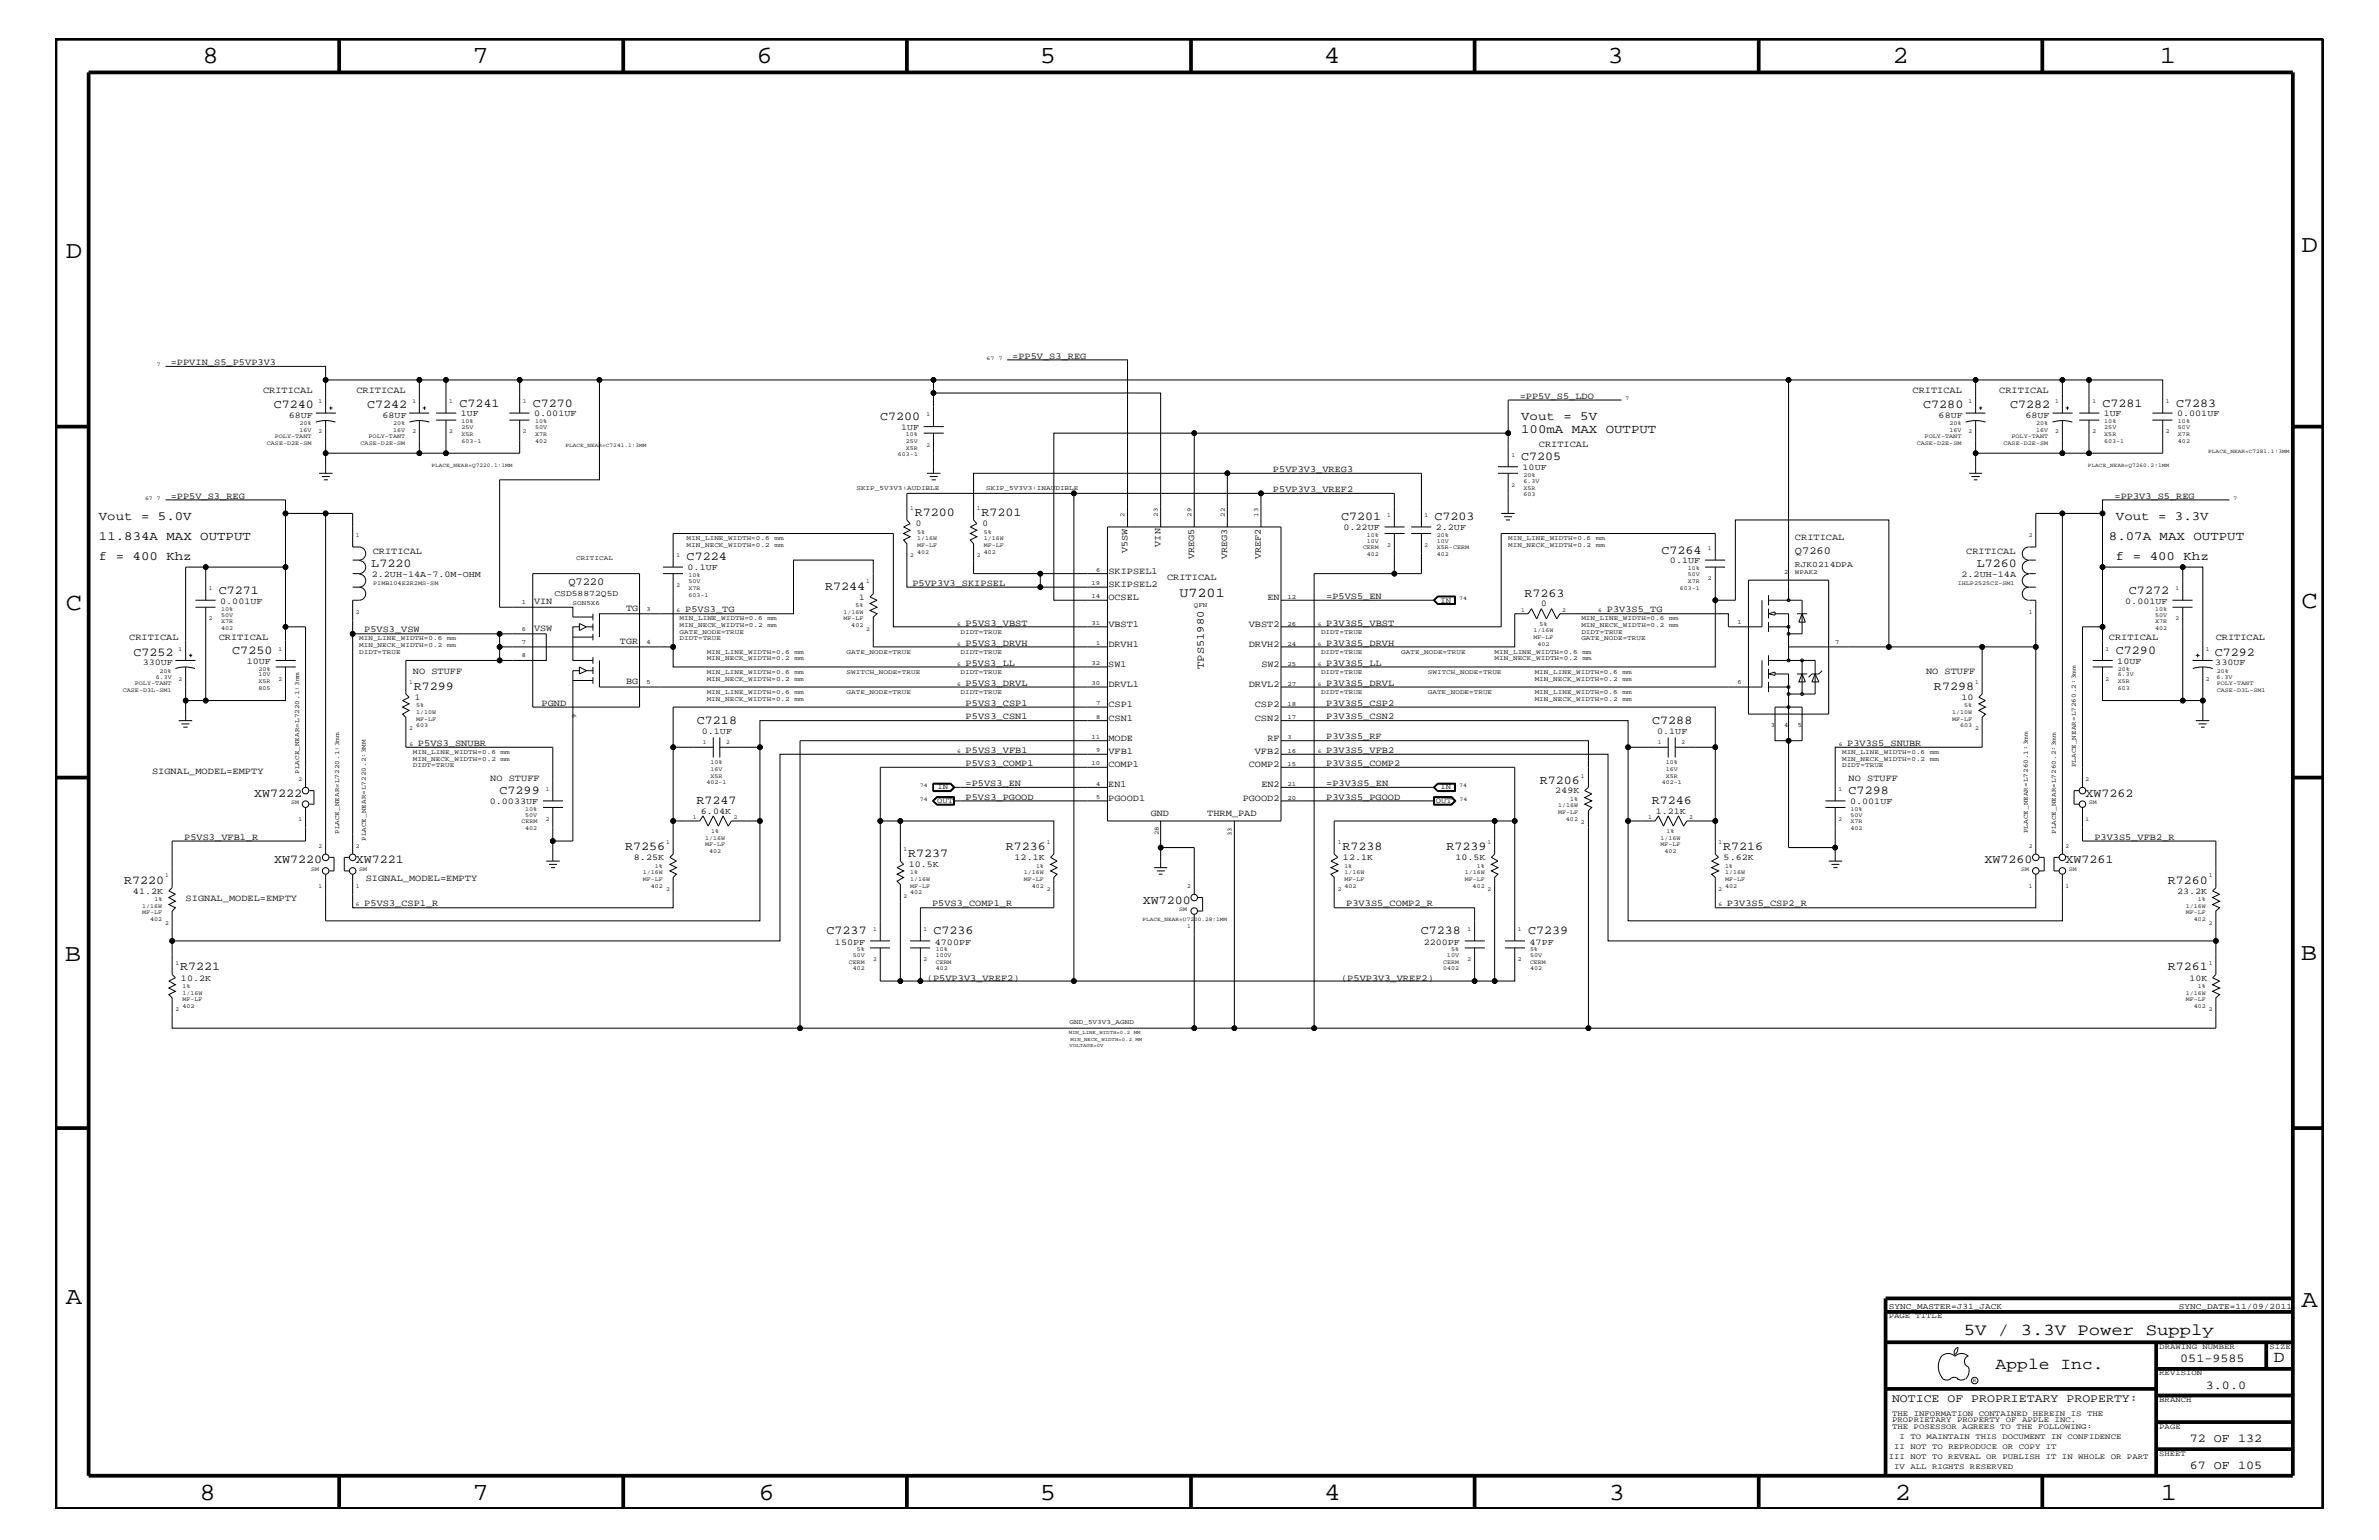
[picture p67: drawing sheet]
<svg xmlns="http://www.w3.org/2000/svg" width="432mm" height="279mm" viewBox="0 0 432 279" stroke-linecap="round" stroke-linejoin="round" font-family="sans-serif">
<defs><g id="words">
<g font-size="4.5">
<text x="36.7" y="11.5">8</text>
<text x="85.8" y="11.5">7</text>
<text x="137.3" y="11.5">6</text>
<text x="188.7" y="11.5">5</text>
<text x="240.3" y="11.5">4</text>
<text x="291.8" y="11.5">3</text>
<text x="343.5" y="11.5">2</text>
<text x="392" y="11.5">1</text>
<text x="11.9" y="46.8">D</text>
<text x="417.7" y="45.7">D</text>
<text x="11.9" y="110.6">C</text>
<text x="417.8" y="110.3">C</text>
<text x="11.8" y="174.3">B</text>
<text x="417.6" y="174.2">B</text>
<text x="11.9" y="236.7">A</text>
<text x="417.8" y="237.1">A</text>
<text x="36.2" y="272.1">8</text>
<text x="85.8" y="272.1">7</text>
<text x="137.7" y="272.1">6</text>
<text x="188.7" y="272.1">5</text>
<text x="240.4" y="272.1">4</text>
<text x="292" y="272.1">3</text>
<text x="343.9" y="272.1">2</text>
<text x="392.2" y="272.1">1</text>
</g>
<g font-size="3">
<text x="356.4" y="242.3">5V / 3.3V Power Supply</text>
<text x="362.2" y="248.4">Apple Inc.</text>
<text x="412.7" y="247.1">D</text>
</g>
<text font-size="2.5" x="214.1" y="108.2">U7201</text>
<g font-size="2.3">
<text x="276.1" y="76.2">Vout = 5V</text>
<text x="276.1" y="78.6">100mA MAX OUTPUT</text>
<text x="17.9" y="94.3">Vout = 5.0V</text>
<text x="384" y="94.3">Vout = 3.3V</text>
<text x="17.9" y="101.6">f = 400 Khz</text>
<text x="17.9" y="98">11.834A MAX OUTPUT</text>
<text x="382.8" y="98">8.07A MAX OUTPUT</text>
<text x="384.1" y="101.6">f = 400 Khz</text>
</g>
<g font-size="2.2">
<text x="49.7" y="74.1">C7240</text>
<text x="66.6" y="74.1">C7242</text>
<text x="83.4" y="73.8">C7241</text>
<text x="96.7" y="73.8">C7270</text>
<text x="159.8" y="76.2">C7200</text>
<text x="349.1" y="74.1">C7280</text>
<text x="364.8" y="74.1">C7282</text>
<text x="381.6" y="73.8">C7281</text>
<text x="395" y="73.8">C7283</text>
<text x="276.1" y="83.5">C7205</text>
<text x="166" y="93.7">R7200</text>
<text x="178.1" y="93.7">R7201</text>
<text x="243.4" y="94.3">C7201</text>
<text x="260.3" y="94.3">C7203</text>
<text x="124.6" y="101.6">C7224</text>
<text x="301.6" y="100.4">C7264</text>
<text x="39.7" y="107.7">C7271</text>
<text x="67.4" y="102.9">L7220</text>
<text x="149.8" y="107">R7244</text>
<text x="358.8" y="102.9">L7260</text>
<text x="386.4" y="107.7">C7272</text>
<text x="276.7" y="108.3">R7263</text>
<text x="24.2" y="119">C7252</text>
<text x="42.2" y="118.6">C7250</text>
<text x="384" y="118.6">C7290</text>
<text x="402" y="119">C7292</text>
<text x="75.1" y="125.2">R7299</text>
<text x="351" y="125.2">R7298</text>
<text x="126.5" y="131.3">C7218</text>
<text x="299.9" y="131.3">C7288</text>
<text x="279.5" y="142.2">R7206</text>
<text x="46.1" y="144.6">XW7222</text>
<text x="90.7" y="144">C7299</text>
<text x="126.4" y="145.9">R7247</text>
<text x="299.8" y="145.9">R7246</text>
<text x="335.5" y="144">C7298</text>
<text x="378.5" y="144.6">XW7262</text>
<text x="113.5" y="154.3">R7256</text>
<text x="164.8" y="155.5">R7237</text>
<text x="182.5" y="154.3">R7236</text>
<text x="243.7" y="154.3">R7238</text>
<text x="262.6" y="154.3">R7239</text>
<text x="312.8" y="154.3">R7216</text>
<text x="22.5" y="160.3">R7220</text>
<text x="49.8" y="156.7">XW7220</text>
<text x="64.6" y="156.7">XW7221</text>
<text x="360.2" y="156.7">XW7260</text>
<text x="374.9" y="156.7">XW7261</text>
<text x="393.4" y="160.3">R7260</text>
<text x="207.4" y="163.9">XW7200</text>
<text x="150" y="169.5">C7237</text>
<text x="169.4" y="169.5">C7236</text>
<text x="257.9" y="169.5">C7238</text>
<text x="277.4" y="169.5">C7239</text>
<text x="32.7" y="176.1">R7221</text>
<text x="393.4" y="176.1">R7261</text>
<text x="395.7" y="247.1">051-9585</text>
<text x="400.4" y="252">3.0.0</text>
<text x="397.5" y="261.6">72 OF 132</text>
<text x="397.5" y="266.6">67 OF 105</text>
</g>
<text font-size="2.1" x="343.4" y="254.4">NOTICE OF PROPRIETARY PROPERTY:</text>
<g font-size="1.9">
<text x="325.8" y="100.4">Q7260</text>
<text x="103.2" y="106.2">Q7220</text>
<text x="218.5" y="121.4" transform="rotate(-90 218.5 121.4)">TPS51980</text>
</g>
<g font-size="1.7">
<text x="183.7" y="65.1">=PP5V_S3_REG</text>
<text x="31" y="66.2">=PPVIN_S5_P5VP3V3</text>
<text x="47.8" y="71.3">CRITICAL</text>
<text x="64.7" y="71.3">CRITICAL</text>
<text x="347.1" y="71.3">CRITICAL</text>
<text x="362.9" y="71.3">CRITICAL</text>
<text x="275.8" y="72.3">=PP5V_S5_LDO</text>
<text x="279.3" y="81.1">CRITICAL</text>
<text x="231.1" y="85.6">P5VP3V3_VREG3</text>
<text x="231.1" y="89.3">P5VP3V3_VREF2</text>
<text x="31" y="90.5">=PP5V_S3_REG</text>
<text x="383.8" y="90.5">=PP3V3_S5_REG</text>
<text x="67.6" y="100.4">CRITICAL</text>
<text x="204.6" y="100.4" transform="rotate(-90 204.6 100.4)">V5SW</text>
<text x="210.7" y="99.2" transform="rotate(-90 210.7 99.2)">VIN</text>
<text x="216.7" y="101.5" transform="rotate(-90 216.7 101.5)">VREG5</text>
<text x="222.8" y="101.5" transform="rotate(-90 222.8 101.5)">VREG3</text>
<text x="228.9" y="101.5" transform="rotate(-90 228.9 101.5)">VREF2</text>
<text x="325.8" y="98">CRITICAL</text>
<text x="356.9" y="100.4">CRITICAL</text>
<text x="165.6" y="106.3">P5VP3V3_SKIPSEL</text>
<text x="201.2" y="104.1">SKIPSEL1</text>
<text x="201.2" y="106.5">SKIPSEL2</text>
<text x="211.8" y="105.3">CRITICAL</text>
<text x="96.9" y="109.5">VIN</text>
<text x="113.6" y="110.8">TG</text>
<text x="124.4" y="111.1">P5VS3_TG</text>
<text x="175.3" y="113.6">P5VS3_VBST</text>
<text x="201.2" y="108.9">OCSEL</text>
<text x="201.2" y="113.7">VBST1</text>
<text x="226.7" y="113.7">VBST2</text>
<text x="230" y="108.9">EN</text>
<text x="240.7" y="108.7">=P5VS5_EN</text>
<text x="240.7" y="113.6">P3V3S5_VBST</text>
<text x="291.7" y="111.1">P3V3S5_TG</text>
<text x="23.5" y="116.2">CRITICAL</text>
<text x="39.7" y="116.2">CRITICAL</text>
<text x="66.1" y="114.8">P5VS3_VSW</text>
<text x="96.9" y="114.4">VSW</text>
<text x="112.5" y="116.8">TGR</text>
<text x="175.3" y="117.2">P5VS3_DRVH</text>
<text x="201.2" y="117.4">DRVH1</text>
<text x="226.7" y="117.4">DRVH2</text>
<text x="240.7" y="117.2">P3V3S5_DRVH</text>
<text x="382.8" y="116.2">CRITICAL</text>
<text x="402.2" y="116.2">CRITICAL</text>
<text x="74.9" y="122.3">NO STUFF</text>
<text x="113.6" y="124.1">BG</text>
<text x="175.3" y="120.8">P5VS3_LL</text>
<text x="175.3" y="124.4">P5VS3_DRVL</text>
<text x="201.2" y="121">SW1</text>
<text x="201.2" y="124.7">DRVL1</text>
<text x="226.7" y="124.7">DRVL2</text>
<text x="228.9" y="121">SW2</text>
<text x="240.7" y="120.8">P3V3S5_LL</text>
<text x="240.7" y="124.4">P3V3S5_DRVL</text>
<text x="349.6" y="122.3">NO STUFF</text>
<text x="98.3" y="128">PGND</text>
<text x="175.3" y="128">P5VS3_CSP1</text>
<text x="175.3" y="130.5">P5VS3_CSN1</text>
<text x="201.2" y="130.8">CSN1</text>
<text x="201.2" y="128.3">CSP1</text>
<text x="227.8" y="128.3">CSP2</text>
<text x="227.8" y="130.8">CSN2</text>
<text x="240.7" y="130.5">P3V3S5_CSN2</text>
<text x="240.7" y="128">P3V3S5_CSP2</text>
<text x="75.9" y="135.3">P5VS3_SNUBR</text>
<text x="175.3" y="136.6">P5VS3_VFB1</text>
<text x="201.2" y="136.8">VFB1</text>
<text x="201.2" y="134.4">MODE</text>
<text x="227.8" y="136.8">VFB2</text>
<text x="230" y="134.4">RF</text>
<text x="240.7" y="134.1">P3V3S5_RF</text>
<text x="240.7" y="136.6">P3V3S5_VFB2</text>
<text x="335.3" y="135.3">P3V3S5_SNUBR</text>
<text x="27.6" y="140.4">SIGNAL_MODEL=EMPTY</text>
<text x="89" y="141.7">NO STUFF</text>
<text x="175.3" y="142.6">=P5VS3_EN</text>
<text x="175.3" y="139">P5VS3_COMP1</text>
<text x="201.2" y="142.9">EN1</text>
<text x="201.2" y="139.2">COMP1</text>
<text x="226.7" y="139.2">COMP2</text>
<text x="228.9" y="142.9">EN2</text>
<text x="240.7" y="142.6">=P3V3S5_EN</text>
<text x="240.7" y="139">P3V3S5_COMP2</text>
<text x="335.5" y="141.7">NO STUFF</text>
<text x="175.3" y="145.1">P5VS3_PGOOD</text>
<text x="201.2" y="145.3">PGOOD1</text>
<text x="208.9" y="148.1">GND</text>
<text x="219.1" y="148.1">THRM_PAD</text>
<text x="225.6" y="145.3">PGOOD2</text>
<text x="240.7" y="145.1">P3V3S5_PGOOD</text>
<text x="33.4" y="152.3">P5VS3_VFB1_R</text>
<text x="380.2" y="152.3">P3V3S5_VFB2_R</text>
<text x="66.4" y="159.9">SIGNAL_MODEL=EMPTY</text>
<text x="33.7" y="163.5">SIGNAL_MODEL=EMPTY</text>
<text x="66.1" y="164.5">P5VS3_CSP1_R</text>
<text x="169.2" y="164.5">P5VS3_COMP1_R</text>
<text x="244.3" y="164.5">P3V3S5_COMP2_R</text>
<text x="313.4" y="164.5">P3V3S5_CSP2_R</text>
<text x="168.2" y="178">(P5VP3V3_VREF2)</text>
<text x="243.4" y="178">(P5VP3V3_VREF2)</text>
</g>
<g font-size="1.6">
<text x="52.4" y="75.8">68UF</text>
<text x="69.4" y="75.8">68UF</text>
<text x="83.7" y="75.6">1UF</text>
<text x="96.9" y="75.6">0.001UF</text>
<text x="351.9" y="75.8">68UF</text>
<text x="367.6" y="75.8">68UF</text>
<text x="381.8" y="75.6">1UF</text>
<text x="395.1" y="75.6">0.001UF</text>
<text x="163.6" y="78">1UF</text>
<text x="276.4" y="85.3">10UF</text>
<text x="166.2" y="95.4">0</text>
<text x="178.3" y="95.4">0</text>
<text x="243.8" y="96.2">0.22UF</text>
<text x="260.6" y="96.2">2.2UF</text>
<text x="67.5" y="104.7">2.2UH-14A-7.0M-OHM</text>
<text x="124.8" y="103.5">0.1UF</text>
<text x="303.1" y="102.2">0.1UF</text>
<text x="356" y="104.7">2.2UH-14A</text>
<text x="40" y="109.5">0.001UF</text>
<text x="156" y="108.8">1</text>
<text x="279.7" y="110">0</text>
<text x="385.7" y="109.5">0.001UF</text>
<text x="25.9" y="120.7">330UF</text>
<text x="44.8" y="120.4">10UF</text>
<text x="384.3" y="120.4">10UF</text>
<text x="402.1" y="120.7">330UF</text>
<text x="75.3" y="127">1</text>
<text x="356" y="127">10</text>
<text x="127.4" y="133.2">0.1UF</text>
<text x="300.8" y="133.2">0.1UF</text>
<text x="282.3" y="144">249K</text>
<text x="88.9" y="145.9">0.0033UF</text>
<text x="127.2" y="147.6">6.04K</text>
<text x="300.5" y="147.6">1.21K</text>
<text x="335.8" y="145.9">0.001UF</text>
<text x="115.1" y="156.1">8.25K</text>
<text x="164.9" y="157.3">10.5K</text>
<text x="184.1" y="156.1">12.1K</text>
<text x="243.8" y="156.1">12.1K</text>
<text x="264.2" y="156.1">10.5K</text>
<text x="312.8" y="156.1">5.62K</text>
<text x="24.1" y="162.2">41.2K</text>
<text x="395.1" y="162.2">23.2K</text>
<text x="151.6" y="171.4">150PF</text>
<text x="169.7" y="171.4">4700PF</text>
<text x="258.4" y="171.4">2200PF</text>
<text x="277.6" y="171.4">47PF</text>
<text x="32.9" y="177.9">10.2K</text>
<text x="397.4" y="177.9">10K</text>
</g>
<g font-size="1.5">
<text x="325.8" y="102.9">RJK0214DPA</text>
<text x="100.6" y="108.1">CSD58872Q5D</text>
<text x="342.8" y="237.4">SYNC_MASTER=J31_JACK</text>
<text x="395.5" y="237.4">SYNC_DATE=11/09/2011</text>
</g>
<g font-size="1.4">
<text x="261.5" y="109.3">IN</text>
<text x="170.2" y="143.2">IN</text>
<text x="261.5" y="143.2">IN</text>
<text x="170.1" y="145.7">OUT</text>
<text x="260.6" y="145.7">OUT</text>
<text x="342.8" y="239.2">PAGE TITLE</text>
<text x="391.9" y="244.7">DRAWING NUMBER</text>
<text x="411.9" y="244.7">SIZE</text>
<text x="391.9" y="249.5">REVISION</text>
<text x="343.4" y="256.8">THE INFORMATION CONTAINED HEREIN IS THE</text>
<text x="391.9" y="254.4">BRANCH</text>
<text x="343.4" y="259.3">THE POSESSOR AGREES TO THE FOLLOWING:</text>
<text x="343.4" y="258">PROPRIETARY PROPERTY OF APPLE INC.</text>
<text x="343.8" y="262.9">II NOT TO REPRODUCE OR COPY IT</text>
<text x="344.8" y="261.1">I TO MAINTAIN THIS DOCUMENT IN CONFIDENCE</text>
<text x="391.9" y="259.3">PAGE</text>
<text x="342.8" y="264.7">III NOT TO REVEAL OR PUBLISH IT IN WHOLE OR PART</text>
<text x="343.8" y="266.6">IV ALL RIGHTS RESERVED</text>
<text x="391.9" y="264.1">SHEET</text>
</g>
<g font-size="1.2">
<text x="155.4" y="88.8">SKIP_5V3V3:AUDIBLE</text>
<text x="179" y="88.9">SKIP_5V3V3:INAUDIBLE</text>
<text x="204.1" y="93.8" transform="rotate(-90 204.1 93.8)">2</text>
<text x="210.1" y="93.8" transform="rotate(-90 210.1 93.8)">23</text>
<text x="216.2" y="93.8" transform="rotate(-90 216.2 93.8)">29</text>
<text x="222.3" y="93.8" transform="rotate(-90 222.3 93.8)">22</text>
<text x="228.3" y="93.8" transform="rotate(-90 228.3 93.8)">13</text>
<text x="104.6" y="101.6">CRITICAL</text>
<text x="124.6" y="98">MIN_LINE_WIDTH=0.6</text>
<text x="124.6" y="99.3">MIN_NECK_WIDTH=0.2</text>
<text x="140.6" y="98">mm</text>
<text x="140.6" y="99.3">mm</text>
<text x="273.7" y="99.3">MIN_NECK_WIDTH=0.2</text>
<text x="273.7" y="98">MIN_LINE_WIDTH=0.6</text>
<text x="289.7" y="99.3">mm</text>
<text x="289.7" y="98">mm</text>
<text x="198.1" y="106.1">19</text>
<text x="199" y="103.7">6</text>
<text x="323.9" y="104.1">2</text>
<text x="325.8" y="104.1">WPAK2</text>
<text x="94.7" y="109.5">1</text>
<text x="103.9" y="109.8">SON5X6</text>
<text x="117.3" y="110.8">3</text>
<text x="123.4" y="112.6">MIN_LINE_WIDTH=0.6</text>
<text x="123.4" y="113.7">MIN_NECK_WIDTH=0.2</text>
<text x="139.3" y="112.6">mm</text>
<text x="139.3" y="113.7">mm</text>
<text x="198.1" y="108.6">14</text>
<text x="198.1" y="113.4">31</text>
<text x="216.7" y="110.2">QFN</text>
<text x="233.7" y="108.7">12</text>
<text x="233.7" y="113.6">26</text>
<text x="287" y="113.7">MIN_NECK_WIDTH=0.2</text>
<text x="287" y="112.6">MIN_LINE_WIDTH=0.6</text>
<text x="303" y="113.7">mm</text>
<text x="303" y="112.6">mm</text>
<text x="315.4" y="113.1">1</text>
<text x="65.2" y="118.6">DIDT=TRUE</text>
<text x="65.2" y="117.4">MIN_NECK_WIDTH=0.2</text>
<text x="65.2" y="116.2">MIN_LINE_WIDTH=0.6</text>
<text x="81.1" y="117.4">mm</text>
<text x="81.1" y="116.2">mm</text>
<text x="94.7" y="114.4">6</text>
<text x="94.7" y="116.8">7</text>
<text x="94.7" y="119.2">8</text>
<text x="117.3" y="116.8">4</text>
<text x="123.4" y="115">GATE_NODE=TRUE</text>
<text x="123.4" y="116.2">DIDT=TRUE</text>
<text x="128.3" y="118.6">MIN_LINE_WIDTH=0.6</text>
<text x="128.3" y="119.8">MIN_NECK_WIDTH=0.2</text>
<text x="144.2" y="118.6">mm</text>
<text x="144.2" y="119.8">mm</text>
<text x="153.7" y="118.6">GATE_NODE=TRUE</text>
<text x="174.3" y="115">DIDT=TRUE</text>
<text x="174.3" y="118.6">DIDT=TRUE</text>
<text x="199" y="117">1</text>
<text x="233.7" y="117.2">24</text>
<text x="239.8" y="118.6">DIDT=TRUE</text>
<text x="239.8" y="115">DIDT=TRUE</text>
<text x="254.3" y="118.6">GATE_NODE=TRUE</text>
<text x="271.3" y="118.6">MIN_LINE_WIDTH=0.6</text>
<text x="271.3" y="119.8">MIN_NECK_WIDTH=0.2</text>
<text x="287" y="115">DIDT=TRUE</text>
<text x="287" y="116.2">GATE_NODE=TRUE</text>
<text x="287.2" y="118.6">mm</text>
<text x="287.2" y="119.8">mm</text>
<text x="333.1" y="116.8">7</text>
<text x="117.3" y="124.1">5</text>
<text x="128.3" y="122.3">MIN_LINE_WIDTH=0.6</text>
<text x="128.3" y="123.5">MIN_NECK_WIDTH=0.2</text>
<text x="128.3" y="125.9">MIN_LINE_WIDTH=0.6</text>
<text x="144.2" y="122.3">mm</text>
<text x="144.2" y="123.5">mm</text>
<text x="144.2" y="125.9">mm</text>
<text x="153.7" y="125.9">GATE_NODE=TRUE</text>
<text x="153.7" y="122.3">SWITCH_NODE=TRUE</text>
<text x="174.3" y="122.3">DIDT=TRUE</text>
<text x="174.3" y="125.9">DIDT=TRUE</text>
<text x="198.1" y="124.3">30</text>
<text x="198.1" y="120.7">32</text>
<text x="233.7" y="124.4">27</text>
<text x="233.7" y="120.8">25</text>
<text x="239.8" y="125.9">DIDT=TRUE</text>
<text x="239.8" y="122.3">DIDT=TRUE</text>
<text x="259.2" y="122.3">SWITCH_NODE=TRUE</text>
<text x="259.2" y="125.9">GATE_NODE=TRUE</text>
<text x="278.6" y="125.9">MIN_LINE_WIDTH=0.6</text>
<text x="278.6" y="123.5">MIN_NECK_WIDTH=0.2</text>
<text x="278.6" y="122.3">MIN_LINE_WIDTH=0.6</text>
<text x="294.5" y="125.9">mm</text>
<text x="294.5" y="123.5">mm</text>
<text x="294.5" y="122.3">mm</text>
<text x="315.4" y="124.1">6</text>
<text x="104.6" y="130.3" transform="rotate(-90 104.6 130.3)">9</text>
<text x="128.3" y="127.1">MIN_NECK_WIDTH=0.2</text>
<text x="144.2" y="127.1">mm</text>
<text x="199" y="130.4">8</text>
<text x="199" y="128">7</text>
<text x="233.7" y="130.5">17</text>
<text x="233.7" y="128">18</text>
<text x="278.6" y="127.1">MIN_NECK_WIDTH=0.2</text>
<text x="294.5" y="127.1">mm</text>
<text x="321.4" y="131.9">3</text>
<text x="323.9" y="131.9">4</text>
<text x="326.3" y="131.9">5</text>
<text x="74.9" y="136.8">MIN_LINE_WIDTH=0.6</text>
<text x="90.9" y="136.8">mm</text>
<text x="198.1" y="134.1">11</text>
<text x="199" y="136.4">9</text>
<text x="233.7" y="136.6">16</text>
<text x="233.7" y="134.1">3</text>
<text x="334.3" y="136.8">MIN_LINE_WIDTH=0.6</text>
<text x="350.3" y="136.8">mm</text>
<text x="54.3" y="140.4" transform="rotate(-90 54.3 140.4)">PLACE_NEAR=L7220.1:3mm</text>
<text x="74.9" y="138">MIN_NECK_WIDTH=0.2</text>
<text x="74.9" y="139.2">DIDT=TRUE</text>
<text x="90.9" y="138">mm</text>
<text x="198.1" y="138.9">10</text>
<text x="199" y="142.5">4</text>
<text x="233.7" y="142.6">21</text>
<text x="233.7" y="139">15</text>
<text x="334.3" y="139.2">DIDT=TRUE</text>
<text x="334.3" y="138">MIN_NECK_WIDTH=0.2</text>
<text x="350.3" y="138">mm</text>
<text x="376.8" y="139.2" transform="rotate(-90 376.8 139.2)">PLACE_NEAR=L7260.2:3mm</text>
<text x="199" y="144.9">5</text>
<text x="233.7" y="145.1">20</text>
<text x="61.6" y="151.3" transform="rotate(-90 61.6 151.3)">PLACE_NEAR=L7220.1:3mm</text>
<text x="66.4" y="152.6" transform="rotate(-90 66.4 152.6)">PLACE_NEAR=L7220.2:3MM</text>
<text x="210.3" y="151.5" transform="rotate(-90 210.3 151.5)">28</text>
<text x="223.6" y="151.7" transform="rotate(-90 223.6 151.7)">33</text>
<text x="368" y="151.2" transform="rotate(-90 368 151.2)">PLACE_NEAR=L7260.1:3mm</text>
<text x="373.1" y="151.3" transform="rotate(-90 373.1 151.3)">PLACE_NEAR=L7260.2:3mm</text>
<text x="194.1" y="185.9">GND_5V3V3_AGND</text>
</g>
<g font-size="1.1">
<text x="54.4" y="77.2">20%</text>
<text x="57.8" y="73.2">1</text>
<text x="71.4" y="77.2">20%</text>
<text x="74.8" y="73.2">1</text>
<text x="81.5" y="73.2">1</text>
<text x="83.7" y="76.8">10%</text>
<text x="83.7" y="77.9">25V</text>
<text x="94.9" y="73.2">1</text>
<text x="97.1" y="77.9">50V</text>
<text x="97.1" y="76.8">10%</text>
<text x="168.1" y="75.6">1</text>
<text x="353.8" y="77.2">20%</text>
<text x="357.3" y="73.2">1</text>
<text x="369.6" y="77.2">20%</text>
<text x="373" y="73.2">1</text>
<text x="379.8" y="73.2">1</text>
<text x="381.9" y="76.8">10%</text>
<text x="381.9" y="77.9">25V</text>
<text x="393.1" y="73.2">1</text>
<text x="395.3" y="76.8">10%</text>
<text x="395.3" y="77.9">50V</text>
<text x="48.4" y="80.7">CASE-D2E-SM</text>
<text x="49.9" y="79.4">POLY-TANT</text>
<text x="54.4" y="78.3">16V</text>
<text x="57.8" y="78.6">2</text>
<text x="65.4" y="80.7">CASE-D2E-SM</text>
<text x="66.9" y="79.4">POLY-TANT</text>
<text x="71.4" y="78.3">16V</text>
<text x="74.8" y="78.6">2</text>
<text x="81.5" y="78.6">2</text>
<text x="83.7" y="80.3">603-1</text>
<text x="83.7" y="79.1">X5R</text>
<text x="94.9" y="78.6">2</text>
<text x="97.1" y="80.3">402</text>
<text x="97.1" y="79.1">X7R</text>
<text x="163" y="82.7">603-1</text>
<text x="164.4" y="80.3">25V</text>
<text x="164.4" y="81.6">X5R</text>
<text x="164.4" y="79.2">10%</text>
<text x="168.1" y="81.1">2</text>
<text x="274.3" y="82.8">1</text>
<text x="347.9" y="80.7">CASE-D2E-SM</text>
<text x="349.3" y="79.4">POLY-TANT</text>
<text x="353.8" y="78.3">16V</text>
<text x="357.3" y="78.6">2</text>
<text x="363.6" y="80.7">CASE-D2E-SM</text>
<text x="365.1" y="79.4">POLY-TANT</text>
<text x="369.6" y="78.3">16V</text>
<text x="373" y="78.6">2</text>
<text x="379.8" y="78.6">2</text>
<text x="381.9" y="80.3">603-1</text>
<text x="381.9" y="79.1">X5R</text>
<text x="393.1" y="78.6">2</text>
<text x="395.3" y="79.1">X7R</text>
<text x="395.3" y="80.3">402</text>
<text x="274.3" y="88.3">2</text>
<text x="276.5" y="87.6">6.3V</text>
<text x="276.5" y="88.8">X5R</text>
<text x="276.5" y="86.5">20%</text>
<text x="165.2" y="92.6">1</text>
<text x="177.3" y="92.6">1</text>
<text x="251.8" y="93.8">1</text>
<text x="258.6" y="93.8">1</text>
<text x="276.5" y="90">603</text>
<text x="64.6" y="97.4">1</text>
<text x="122.8" y="101">1</text>
<text x="165.2" y="101">2</text>
<text x="166.5" y="96.8">5%</text>
<text x="166.5" y="99.3">MF-LF</text>
<text x="166.5" y="98">1/16W</text>
<text x="166.5" y="100.4">402</text>
<text x="177.3" y="101">2</text>
<text x="178.6" y="98">1/16W</text>
<text x="178.6" y="99.3">MF-LF</text>
<text x="178.6" y="96.8">5%</text>
<text x="178.6" y="100.4">402</text>
<text x="247.4" y="99.7">CERM</text>
<text x="248.1" y="97.4">10%</text>
<text x="248.1" y="101">402</text>
<text x="248.1" y="98.5">10V</text>
<text x="251.8" y="99.3">2</text>
<text x="258.6" y="99.3">2</text>
<text x="260.8" y="98.5">10V</text>
<text x="260.8" y="101">402</text>
<text x="260.8" y="97.4">20%</text>
<text x="260.8" y="99.7">X5R-CERM</text>
<text x="310" y="99.9">1</text>
<text x="368.2" y="97.4">2</text>
<text x="37.9" y="107.1">1</text>
<text x="67.7" y="106.1">PIMB104E2R2MS-SM</text>
<text x="122.8" y="106.5">2</text>
<text x="125" y="105.8">50V</text>
<text x="125" y="107">X7R</text>
<text x="125" y="104.7">10%</text>
<text x="157.2" y="105.9">1</text>
<text x="304.9" y="107">603-1</text>
<text x="306.3" y="105.8">X7R</text>
<text x="306.3" y="104.6">50V</text>
<text x="306.3" y="103.5">10%</text>
<text x="310" y="105.3">2</text>
<text x="355.3" y="106.1">IHLP2525CZ-SM1</text>
<text x="394.9" y="107.1">1</text>
<text x="37.9" y="112.6">2</text>
<text x="40.1" y="110.8">10%</text>
<text x="40.1" y="111.9">50V</text>
<text x="40.1" y="113.1">X7R</text>
<text x="64.6" y="111.4">2</text>
<text x="125" y="108.2">603-1</text>
<text x="153.1" y="112.6">MF-LF</text>
<text x="153.1" y="111.4">1/16W</text>
<text x="154.5" y="113.7">402</text>
<text x="155.3" y="110.2">5%</text>
<text x="276.1" y="111">1</text>
<text x="279.4" y="113.6">5%</text>
<text x="283.6" y="111">2</text>
<text x="368.2" y="111.4">1</text>
<text x="391.2" y="113.1">X7R</text>
<text x="391.2" y="111.9">50V</text>
<text x="391.2" y="110.8">10%</text>
<text x="394.9" y="112.6">2</text>
<text x="32.4" y="118.1">1</text>
<text x="40.1" y="114.2">402</text>
<text x="50.5" y="118.1">1</text>
<text x="157.2" y="114.4">2</text>
<text x="278.3" y="114.8">1/16W</text>
<text x="278.3" y="115.9">MF-LF</text>
<text x="279.1" y="117.2">402</text>
<text x="382.2" y="118.1">1</text>
<text x="391.2" y="114.2">402</text>
<text x="400.4" y="118.1">1</text>
<text x="22.3" y="125.5">CASE-D3L-SM1</text>
<text x="24.5" y="124.3">POLY-TANT</text>
<text x="28.3" y="123.2">6.3V</text>
<text x="29" y="122">20%</text>
<text x="32.4" y="123.5">2</text>
<text x="46.9" y="124">X5R</text>
<text x="46.9" y="125.2">805</text>
<text x="46.9" y="122.7">10V</text>
<text x="46.9" y="121.7">20%</text>
<text x="50.5" y="123.5">2</text>
<text x="74.3" y="124.1">1</text>
<text x="358.5" y="124.1">1</text>
<text x="382.2" y="123.5">2</text>
<text x="384.4" y="121.7">20%</text>
<text x="384.4" y="125.2">603</text>
<text x="384.4" y="124">X5R</text>
<text x="384.4" y="122.7">6.3V</text>
<text x="400.4" y="123.5">2</text>
<text x="402.3" y="123.2">6.3V</text>
<text x="402.3" y="122">20%</text>
<text x="402.3" y="124.3">POLY-TANT</text>
<text x="402.3" y="125.5">CASE-D3L-SM1</text>
<text x="75.5" y="128.3">5%</text>
<text x="75.5" y="131.9">603</text>
<text x="75.5" y="130.8">MF-LF</text>
<text x="75.5" y="129.6">1/10W</text>
<text x="354.3" y="130.8">MF-LF</text>
<text x="354.3" y="129.6">1/10W</text>
<text x="355.8" y="131.9">603</text>
<text x="356.5" y="128.3">5%</text>
<text x="74.3" y="132.5">2</text>
<text x="127.6" y="135">1</text>
<text x="131.8" y="135">2</text>
<text x="300.9" y="135">1</text>
<text x="305.2" y="135">2</text>
<text x="358.5" y="132.5">2</text>
<text x="54.2" y="141.7">2</text>
<text x="99.1" y="143.5">1</text>
<text x="128.2" y="142.3">402-1</text>
<text x="128.9" y="139.8">16V</text>
<text x="128.9" y="141.1">X5R</text>
<text x="128.9" y="138.6">10%</text>
<text x="286.9" y="141.1">1</text>
<text x="301.6" y="142.3">402-1</text>
<text x="302.3" y="139.8">16V</text>
<text x="302.3" y="141.1">X5R</text>
<text x="302.3" y="138.6">10%</text>
<text x="333.7" y="143.5">1</text>
<text x="378.5" y="141.7">2</text>
<text x="52.8" y="145.9">SM</text>
<text x="54.2" y="149">1</text>
<text x="94.7" y="149.4">CERM</text>
<text x="95.3" y="148.2">50V</text>
<text x="95.3" y="147.1">10%</text>
<text x="99.1" y="149">2</text>
<text x="125.7" y="148.5">1</text>
<text x="133.2" y="148.5">2</text>
<text x="282.8" y="147.7">MF-LF</text>
<text x="282.8" y="146.5">1/16W</text>
<text x="284.2" y="149">402</text>
<text x="285" y="145.3">1%</text>
<text x="286.9" y="149.5">2</text>
<text x="299.1" y="148.5">1</text>
<text x="306.6" y="148.5">2</text>
<text x="333.7" y="149">2</text>
<text x="335.9" y="148.2">50V</text>
<text x="335.9" y="149.4">X7R</text>
<text x="335.9" y="147.1">10%</text>
<text x="378.5" y="149">1</text>
<text x="379.1" y="145.9">SM</text>
<text x="57.8" y="153.8">2</text>
<text x="64.6" y="153.8">2</text>
<text x="95.3" y="150.7">402</text>
<text x="120.9" y="153.2">1</text>
<text x="128" y="152.3">1/16W</text>
<text x="128" y="153.5">MF-LF</text>
<text x="128.7" y="154.7">402</text>
<text x="129.1" y="151.1">1%</text>
<text x="164" y="154.4">1</text>
<text x="190" y="153.2">1</text>
<text x="242.8" y="153.2">1</text>
<text x="270" y="153.2">1</text>
<text x="301.4" y="152.3">1/16W</text>
<text x="301.4" y="153.5">MF-LF</text>
<text x="302.1" y="154.7">402</text>
<text x="302.5" y="151.1">1%</text>
<text x="311.9" y="153.2">1</text>
<text x="335.9" y="150.7">402</text>
<text x="368.2" y="153.8">2</text>
<text x="374.9" y="153.8">2</text>
<text x="30" y="159.2">1</text>
<text x="56.5" y="158">SM</text>
<text x="57.8" y="161.1">1</text>
<text x="64.6" y="161.1">1</text>
<text x="65.2" y="158">SM</text>
<text x="116.7" y="158.6">1/16W</text>
<text x="116.7" y="159.9">MF-LF</text>
<text x="118.1" y="161.1">402</text>
<text x="118.9" y="157.4">1%</text>
<text x="120.9" y="161.7">2</text>
<text x="165.2" y="161.1">MF-LF</text>
<text x="165.2" y="159.9">1/16W</text>
<text x="165.2" y="158.6">1%</text>
<text x="185.8" y="158.6">1/16W</text>
<text x="185.8" y="159.9">MF-LF</text>
<text x="187.3" y="161.1">402</text>
<text x="188" y="157.4">1%</text>
<text x="190" y="161.7">2</text>
<text x="215.5" y="161.1">2</text>
<text x="242.8" y="161.7">2</text>
<text x="244" y="157.4">1%</text>
<text x="244" y="158.6">1/16W</text>
<text x="244" y="159.9">MF-LF</text>
<text x="244" y="161.1">402</text>
<text x="265.9" y="159.9">MF-LF</text>
<text x="265.9" y="158.6">1/16W</text>
<text x="267.3" y="161.1">402</text>
<text x="268.1" y="157.4">1%</text>
<text x="270" y="161.7">2</text>
<text x="311.9" y="161.7">2</text>
<text x="313.1" y="157.4">1%</text>
<text x="313.1" y="161.1">402</text>
<text x="313.1" y="159.9">MF-LF</text>
<text x="313.1" y="158.6">1/16W</text>
<text x="366.9" y="158">SM</text>
<text x="368.2" y="161.1">1</text>
<text x="374.9" y="161.1">1</text>
<text x="375.5" y="158">SM</text>
<text x="400.9" y="159.2">1</text>
<text x="25.8" y="165.9">MF-LF</text>
<text x="25.8" y="164.7">1/16W</text>
<text x="27.3" y="167.1">402</text>
<text x="28" y="163.5">1%</text>
<text x="30" y="167.8">2</text>
<text x="164" y="162.8">2</text>
<text x="165.2" y="162.2">402</text>
<text x="214" y="165.3">SM</text>
<text x="396.7" y="165.9">MF-LF</text>
<text x="396.7" y="164.7">1/16W</text>
<text x="398.2" y="167.1">402</text>
<text x="398.9" y="163.5">1%</text>
<text x="400.9" y="167.8">2</text>
<text x="154.8" y="173.7">50V</text>
<text x="155.5" y="172.6">5%</text>
<text x="158.5" y="168.9">1</text>
<text x="167.6" y="168.9">1</text>
<text x="169.8" y="172.6">10%</text>
<text x="169.8" y="173.7">100V</text>
<text x="215.5" y="168.3">1</text>
<text x="262.6" y="173.7">10V</text>
<text x="263.4" y="172.6">5%</text>
<text x="266.4" y="168.9">1</text>
<text x="275.5" y="168.9">1</text>
<text x="277.7" y="172.6">5%</text>
<text x="277.7" y="173.7">50V</text>
<text x="31.8" y="175">1</text>
<text x="33.1" y="179.3">1%</text>
<text x="154.1" y="174.9">CERM</text>
<text x="154.8" y="176.1">402</text>
<text x="158.5" y="174.4">2</text>
<text x="167.6" y="174.4">2</text>
<text x="169.8" y="176.1">402</text>
<text x="169.8" y="174.9">CERM</text>
<text x="262" y="176.1">0402</text>
<text x="262" y="174.9">CERM</text>
<text x="266.4" y="174.4">2</text>
<text x="275.5" y="174.4">2</text>
<text x="277.7" y="174.9">CERM</text>
<text x="277.7" y="176.1">402</text>
<text x="398.9" y="179.3">1%</text>
<text x="400.9" y="175">1</text>
<text x="31.8" y="183.5">2</text>
<text x="33.1" y="180.5">1/16W</text>
<text x="33.1" y="181.6">MF-LF</text>
<text x="33.1" y="182.9">402</text>
<text x="396.7" y="180.5">1/16W</text>
<text x="396.7" y="181.6">MF-LF</text>
<text x="398.2" y="182.9">402</text>
<text x="400.9" y="183.5">2</text>
</g>
<g font-size="1">
<text x="179.1" y="65.3">67</text>
<text x="181.3" y="65.3">7</text>
<text x="28.4" y="66.5">7</text>
<text x="295.1" y="72.6">7</text>
<text x="102.6" y="81.1">PLACE_NEAR=C7241.1:3MM</text>
<text x="400.8" y="82.2">PLACE_NEAR=C7281.1:3MM</text>
<text x="78.3" y="84.7">PLACE_NEAR=Q7220.1:1MM</text>
<text x="379" y="84.7">PLACE_NEAR=Q7260.2:1MM</text>
<text x="26.3" y="90.7">67 7</text>
<text x="405.4" y="90.7">7</text>
<text x="122.8" y="111.1">6</text>
<text x="173.7" y="113.6">6</text>
<text x="239.2" y="113.6">6</text>
<text x="264.8" y="108.9">74</text>
<text x="290.1" y="111.1">6</text>
<text x="173.7" y="117.2">6</text>
<text x="239.2" y="117.2">6</text>
<text x="173.7" y="124.4">6</text>
<text x="173.7" y="120.8">6</text>
<text x="239.2" y="124.4">6</text>
<text x="239.2" y="120.8">6</text>
<text x="74.3" y="135.3">6</text>
<text x="173.7" y="136.6">6</text>
<text x="239.2" y="136.6">6</text>
<text x="333.8" y="135.3">6</text>
<text x="167" y="142.9">74</text>
<text x="264.8" y="142.9">74</text>
<text x="167" y="145.3">74</text>
<text x="264.9" y="145.3">74</text>
<text x="64.6" y="164.5">6</text>
<text x="207.3" y="167.1">PLACE_NEAR=U7200.28:1MM</text>
<text x="311.9" y="164.5">6</text>
<text x="358.1" y="250.7">R</text>
</g>
<g font-size=".9">
<text x="194" y="187.6">MIN_LINE_WIDTH=0.2 MM</text>
<text x="194.1" y="190">VOLTAGE=0V</text>
<text x="194.3" y="188.8">MIN_NECK_WIDTH=0.2 MM</text>
</g>
</g></defs>
<g fill="none" stroke="#000" stroke-width=".18">
<path d="M30.1 66.5h29v8.4M57.3 76.6a5.8 5.8 0 0 1 3.6 0M57.3 74.9h3.7M59.1 76.2v6h17M59.1 68.9h17M59.8 74h.6M60 73.8v.6M74.3 74.9h3.6M74.3 76.6a5.9 5.9 0 0 1 3.6 0M76.1 74.9v-6h4.8v6M76.1 76.2v6h4.8M76.7 74h.6"/>
<path d="M77.1 73.8v.6M79.2 76.2h3.6M79.2 74.9h3.6M80.9 68.9h13.4M80.9 76.2v6h13.4v-6M92.5 74.9h3.6M92.5 76.2h3.6M108.8 68.9v18.2h-18.1v23.1h13.3v1.7h3.6M167.7 78.6h3.6M167.7 77.4h3.6M169.4 68.9h-75.1v6M169.4 77.4v-6.1h41.3v24.3"/>
<path d="M169.4 68.9v2.4M169.4 78.6v7.3M169.4 68.9h189.2M182.8 65.3h21.9v30.3M216.8 78.6h-25.5v30.3h9.7M273.7 78.6h-56.9v17M294.3 72.6h-20.6v12.1M324.6 68.9v40M356.8 76.6a5.9 5.9 0 0 1 3.6 0M356.8 74.9h3.6M358.6 68.9h15.7v6M358.6 76.2v6h15.7"/>
<path d="M358.6 68.9v6M359.2 74h.6M359.5 73.8v.6M372.5 76.6a5.9 5.9 0 0 1 3.6 0M372.6 74.9h3.6M374.3 76.2v6h4.9M374.3 68.9h4.9M374.9 74h.6M375.3 73.8v.6M377.4 76.2h3.6M377.4 74.9h3.6M379.2 74.9v-6h13.3v6"/>
<path d="M379.2 76.2v6h13.3v-6M390.7 76.2h3.6M390.7 74.9h3.6M30.1 90.7h21.7v2.5M51.8 93.2h7.3v61.8M51.8 93.2v20.5h3.7v29.2M57.9 85.9h2.5M58.4 86.5h1.5M58.8 87.1h.7M59.1 82.2v3.7M59.1 93.2h4.9v6h1.2a1.19 1.19 0 0 1 1.2 1.2 1.19 1.19 0 0 1-1.2 1.2h-1.2M168.2 85.9h2.5"/>
<path d="M168.8 86.5h1.4M169.1 87.1h.8M194.9 89.5v88.5M201 95.6h31.5v53.3h-31.5zM222.8 95.6v-9.7h-46.1v8.4l.6 .7-1.2 .6 1.2 .6-1.2 .6 1.2 .6-1.2 .6 .6 .7v5.4h12.1M222.8 85.9h35.2v9.7M228.9 89.5v6.1M251.3 95.6h3.6M251.3 96.8h3.6M253.1 95.6v-6.1h-88.5v4.8l.6 .7-1.2 .6 1.2 .6-1.2 .6 1.2 .6-1.2 .6 .6 .7v2.9M253.1 96.8v7.3h4.9v-7.3M256.1 95.6h3.7"/>
<path d="M256.1 96.8h3.7M271.9 84.7h3.6M271.9 85.9h3.6M272.5 93.2h2.4M273 93.7h1.4M273.3 94.3h.8M273.7 85.9v7.3M357.4 85.9h2.4M357.8 86.5h1.5M358.2 87.1h.7M358.6 82.2v3.7M368.2 99.2a1.19 1.19 0 0 0-1.1 1.2 1.19 1.19 0 0 0 1.1 1.2"/>
<path d="M374.3 93.2h-4.8v6h-1.2M381.6 93.2h-7.3v61.8M381.6 93.2v9.7h14.6M404.6 90.7h-23v2.5M31.8 119.8h3.7M34.3 118.9h.6M34.6 118.6v.6M35.5 108.9h3.6M35.5 110.2h3.6M37.3 110.2v16.9h14.5v-6.1M37.3 102.9h-3.6v16.9M50 119.8h3.7"/>
<path d="M51.8 102.9h-14.5v6M51.8 113.7v6.1M64 106.5h1.2M64 115h26.7M65.2 104.2a1.19 1.19 0 0 1 1.2 1.1 1.19 1.19 0 0 1-1.2 1.2M65.2 101.7a1.19 1.19 0 0 1 1.2 1.2 1.19 1.19 0 0 1-1.2 1.2h-1.2M65.2 106.5a1.19 1.19 0 0 1 1.2 1.2 1.19 1.19 0 0 1-1.2 1.2h-1.2v46.1M90.7 117.4v-2.4h8.5v4.8h-25.5v6.1l.6 .6-1.2 .6 1.2 .6-1.2 .6 1.2 .6-1.2 .7 .6 .6v5.4h26.6v9.7M96.7 104.1h19.4v24.2h-19.4zM104 115.6h3.6M105.2 113.1l1.2 .6-1.2 .7zM105.2 113.7h-1.2v6.1h3.6"/>
<path d="M106.4 113.7h1.2M107.6 111.4v1.1M107.6 113.1v1.3M107.6 115v1.2M107.6 119.2v1.2M108.8 119.8v4.8h92.2M108.8 115.6v-4.2h35.2v-9.8h14.5v6.1l-.6 .6 1.3 .6-1.3 .6 1.3 .7-1.3 .6 1.3 .6-.7 .5v5.5h42.5M120.3 104.1h3.7M120.3 102.9h3.7M122.2 104.1v13.3h-31.5v2.4M122.2 102.9v-6.1h39.9v16.9h38.9M122.2 117.4v3.6h78.8"/>
<path d="M164.6 101.6v4.9h36.4M201 104.1h-12.2v2.4M232.5 108.9h27.9M253.1 104.1h-14.6v82.4h49.8M261 108.3h3v1.2h-3l-.6-.6zM261 108.1h3.2v1.6h-3.2l-.8-.8zM261 108.2h3.1v1.5M261 108.2l-.7 .7 .7 .7h3.1M261 108.2l-.8 .7M309.5 101.6h3.6M309.5 102.9h3.6M311.3 101.6v-4.8h-38.8v16.9h-40"/>
<path d="M311.3 102.9v6M317.4 105.3h14.5v24.3h-14.6zM319.8 108.9v4.8h-6.1v-2.3h-30.6l-.5 .9-1-1.9-.9 1.9-.9-1.9-.9 1.9-.9-1.9-.6 1h-2.5v6h-42.4M319.8 119.8v4.8h-87.3M321 119.8h8.5v6.1h-4.9M321 108.9h6.1v6.1h-2.5M321 113.7h3.6M321 108v1.8M321 110.4v1.8M321 112.9v1.8M321 118.9v1.9M321 111.4l1.2-.4v.6z"/>
<path d="M322.2 111.4h2.4v8.4M324.6 117.4h44.9M326.2 111.4h1.8M327.1 119.8v6.1M327.1 111.4l.6 1.5h-1.2zM342.8 117.4v-23.1h-27.8v14.6h-3.7v12.1h-78.8M359.8 117.4v8.5l-.6 .6 1.2 .6-1.2 .6 1.2 .6-1.2 .6 1.2 .7-.6 .6v5.4h-26.7v9.7M368.2 104.2a1.19 1.19 0 0 0-1.1 1.1 1.19 1.19 0 0 0 1.1 1.2 1.19 1.19 0 0 0-1.1 1.2 1.19 1.19 0 0 0 1.1 1.2M368.2 101.7a1.19 1.19 0 0 0-1.1 1.2 1.19 1.19 0 0 0 1.1 1.2M368.3 101.6h1.2M368.3 104.1h1.2M368.3 106.5h1.2"/>
<path d="M368.3 108.9h1.2v46.1M379.8 119.8h3.7M381.6 102.9v16.9M381.6 113.7h-3.6v29.2M394.3 108.9h3.7M394.3 110.2h3.7M396.2 108.9v-6h3.6v16.9M396.2 110.2v16.9h-14.6v-6.1M398 119.8h3.6M398.6 118.9h.6M398.9 118.6v.6M31.8 121.3a5.7 5.7 0 0 1 3.6 0"/>
<path d="M32.4 130.7h2.5M32.9 131.3h1.5M33.3 131.9h.7M33.7 121v6.1h3.6M33.7 127.1v3.6M50 121h3.7M104 123.5h3.6M105.2 121l1.2 .7-1.2 .6zM105.2 121.7h-1.2v30.9h-3.7M106.4 121.7h1.2M107.6 121v1.3M107.6 122.9v1.2"/>
<path d="M129.5 133.8v3.6M129.5 135.6h-7.3v13.3h4.8l.6-.9 .9 1.9 1-1.9 .9 1.9 .8-1.9 1 1.9 .6-1h5.1v18.2h-78.8v-8.5M130.6 133.8v3.6M137.9 135.6v13.3M201 134.4h-55.8v52.1h-114v-5.5l-.5-.6 1.1-.5-1.1-.6 1.1-.6-1.1-.7 1.1-.6-.6-.6v-8.5v-3l.6-.6-1.1-.6 1.1-.6-1.1-.7 1.1-.6-1.1-.6 .5-.5v-8.5h24.3v-6.1M201 136.8h-59.4v33.9h-110.4M201 130.7h-63.1v4.9h-7.3M201 128.3h-78.8v7.3M201 139.2h-41.2v31.5M232.5 134.4h55.8v8.5l-.7 .5 1.3 .6-1.3 .7 1.3 .6-1.3 .6 1.3 .6-.6 .6v39.4h113.9v-5.5l.7-.6-1.3-.5 1.3-.6-1.3-.6 1.3-.7-1.3-.6 .6-.6v-6.1h-110.3v-33.9h-59.4M232.5 128.3h78.8v7.3M232.5 130.7h63v4.9h7.3"/>
<path d="M232.5 139.2h42.4v31.5M295.5 135.6v13.3M302.8 133.8v3.6M304.1 135.6h7.2v13.3M304.1 133.8v3.6M321 124.6h3.6M321 121.3v1.8M321 123.7v1.9M321 122.3l1.2-.4v.6zM322.2 122.3h2.4v31.5h8.5M322.2 128.3h4.9v6.1h-4.9zM326.2 122.3h1.8"/>
<path d="M327.1 122.3l.6 1.4h-1.2zM329.5 122.3l.6 1.4h-1.2zM330.7 121.7l-.6 .6h-1.2l-.6 .6M379.8 121h3.7M398 121.3a5.8 5.8 0 0 1 3.6 0M398.6 130.7h2.4M399.1 131.3h1.4M399.5 131.9h.7M399.8 121v6.1h-3.6M399.8 127.1v3.6M56.1 143.4h.9v2.5h-.9M59.8 155.6h.8v2.4h-.8"/>
<path d="M63.4 155.6h-.9v2.4h.9M98.6 146.5h3.6M98.6 145.3h3.6M99.2 156.2h2.4M99.7 156.8h1.4M100 157.4h.8M100.3 146.5v9.7M122.2 148.9v6.1l-.6 .6 1.2 .6-1.2 .6 1.2 .6-1.2 .6 1.2 .6-.6 .6v5.5h-58.2v-6.1M159.8 148.9h3.6M169.3 145.3l.7-.8h3.2v1.6h-3.2zM169.3 142.1h3.3l.7 .8-.7 .7h-3.3zM169.3 142.2h3.3l.6 .7-.6 .6h-3.3"/>
<path d="M169.4 145.3l.7-.6h3v1.2h-3zM169.4 142.2v1.3M169.4 142.3h3.1l.6 .6M170 144.5l-.7 .8M172.5 142.2l.7 .7-.7 .6M173.1 145.3h27.9M173.1 142.9h27.9M173.1 142.9l-.6 .5h-3.1M173.2 144.6h-3.2l-.7 .7M173.2 144.5v1.5h-3.2l-.7-.7M209.5 157.4h2.3M210 158h1.4"/>
<path d="M210.3 158.6h.7M210.7 148.9v8.5M210.7 153.8h6.1v8.4M224 148.9v37.6h14.5M232.5 145.3h27.9M232.5 142.9h27.9M260.2 142.9l.8 .6M260.2 144.5h3.3l.8 .8-.8 .8h-3.3zM260.4 142.9l.6-.6h3v1.1h-3zM260.4 144.7h3l.6 .6-.6 .6h-3M261 142.1h3.2v1.5h-3.2l-.8-.7zM261 142.2h3.1v1.3h-3.1"/>
<path d="M261 142.2l-.7 .7 .7 .6M261 142.2l-.8 .7M263.4 146l.7-.7-.7-.7h-3v1.4M263.5 144.5l.7 .8-.7 .7h-3.2v-1.5M271.3 148.9h-29.1v6.1l.6 .6-1.2 .6 1.2 .6-1.2 .6 1.2 .6-1.2 .6 .6 .6v5.5h25.4v6M274.9 148.9h-3.6v6.1l-.6 .6 1.2 .6-1.2 .6 1.2 .6-1.2 .6 1.2 .6-.6 .6v18.8h-3.7v-6M331.3 145.3h3.7M331.3 146.5h3.7M331.9 156.2h2.5M332.4 156.8h1.5M332.8 157.4h.7M333.1 146.5v9.7"/>
<path d="M369.5 158.6v6.1h-58.2v-5.5l-.6-.6 1.2-.6-1.2-.6 1.2-.6-1.2-.6 1.2-.6-.6-.6v-6.1h-5.1l-.6 1-1-1.9-.9 1.9-.9-1.9-.9 1.9-.9-1.9-.6 .9h-4.9v18.2h78.8v-8.5M370.1 155.6h.9v2.4h-.9M373.7 155.6h-.9v2.4h.9M377.4 143.4h-.9v2.5h.9M378 146.5v6.1h24.2v8.5l-.6 .5 1.3 .6-1.3 .6 1.3 .7-1.3 .6 1.3 .6-.7 .6v5.4M157.9 172h3.7M157.9 170.7h3.7M165.2 172h3.6M165.2 170.7h3.6M167.1 170.7v-6h24.2v-5.5l.6-.6-1.2-.6 1.2-.6-1.2-.6 1.2-.6-1.2-.6 .6-.6v-6.1h-27.9v7.3l.6 .6-1.2 .6 1.2 .6-1.2 .6 1.2 .6-1.2 .7 .6 .6v17.5h-3.6v-6M167.1 172v6h-3.7M167.1 178h100.5"/>
<path d="M216.8 165.9v20.6h7.2M217.4 162.8h.9v2.5h-.9M265.9 172h3.6M265.9 170.7h3.6M273.2 170.7h3.6M273.2 172h3.6M274.9 172v6h-3.6M145.2 186.5h71.6M352.4 246.1a1.69 1.69 0 0 1 2.4 0M352.4 246a3.3 3.3 0 0 0 .3 4.1M352.6 250.2l.7 .2 .7-.2M354 250.2l.7-.3 .7 .3"/>
<path d="M354.8 246.1a1.69 1.69 0 0 1 2.5 0M355.3 250.2l.7 .2 .7-.2M355.3 244.4l.1 .3a1.18 1.18 0 0 1-.6 1M355.4 244.4a.99 .99 0 0 0-.6 1.4M357.2 246a1.04 1.04 0 0 0-.6 1 1.04 1.04 0 0 0 .6 1M357.3 248l.1 .7a2.11 2.11 0 0 1-.6 1.5"/>
<circle cx="59.1" cy="68.9" r=".42"/>
<circle cx="76.1" cy="68.9" r=".42"/>
<circle cx="80.9" cy="68.9" r=".42"/>
<circle cx="94.3" cy="68.9" r=".42"/>
<circle cx="108.8" cy="68.9" r=".42"/>
<circle cx="169.4" cy="71.3" r=".42"/>
<circle cx="169.4" cy="68.9" r=".42"/>
<circle cx="216.8" cy="78.6" r=".42"/>
<circle cx="273.7" cy="78.6" r=".42"/>
<circle cx="324.6" cy="68.9" r=".42"/>
<circle cx="358.6" cy="68.9" r=".42"/>
<circle cx="374.3" cy="68.9" r=".42"/>
<circle cx="379.2" cy="68.9" r=".42"/>
<circle cx="51.8" cy="93.2" r=".42"/>
<circle cx="59.1" cy="93.2" r=".42"/>
<circle cx="59.1" cy="82.2" r=".42"/>
<circle cx="76.1" cy="82.2" r=".42"/>
<circle cx="80.9" cy="82.2" r=".42"/>
<circle cx="194.9" cy="89.5" r=".42"/>
<circle cx="222.8" cy="85.9" r=".42"/>
<circle cx="228.9" cy="89.5" r=".42"/>
<circle cx="358.6" cy="82.2" r=".42"/>
<circle cx="374.3" cy="82.2" r=".42"/>
<circle cx="374.3" cy="93.2" r=".42"/>
<circle cx="379.2" cy="82.2" r=".42"/>
<circle cx="381.6" cy="93.2" r=".42"/>
<circle cx="37.3" cy="102.9" r=".42"/>
<circle cx="51.8" cy="113.7" r=".42"/>
<circle cx="51.8" cy="102.9" r=".42"/>
<circle cx="64" cy="115" r=".42"/>
<circle cx="90.7" cy="119.8" r=".42"/>
<circle cx="90.7" cy="115" r=".42"/>
<circle cx="90.7" cy="117.4" r=".42"/>
<circle cx="122.2" cy="117.4" r=".42"/>
<circle cx="188.8" cy="106.5" r=".42"/>
<circle cx="188.8" cy="104.1" r=".42"/>
<circle cx="253.1" cy="104.1" r=".42"/>
<circle cx="311.3" cy="108.9" r=".42"/>
<circle cx="324.6" cy="113.7" r=".25"/>
<circle cx="324.6" cy="108.9" r=".25"/>
<circle cx="324.6" cy="115" r=".25"/>
<circle cx="324.6" cy="119.8" r=".25"/>
<circle cx="327.1" cy="119.8" r=".25"/>
<circle cx="342.8" cy="117.4" r=".42"/>
<circle cx="359.8" cy="117.4" r=".42"/>
<circle cx="369.5" cy="117.4" r=".42"/>
<circle cx="381.6" cy="102.9" r=".42"/>
<circle cx="381.6" cy="113.7" r=".42"/>
<circle cx="396.2" cy="102.9" r=".42"/>
<circle cx="33.7" cy="127.1" r=".42"/>
<circle cx="37.3" cy="127.1" r=".42"/>
<circle cx="122.2" cy="135.6" r=".42"/>
<circle cx="137.9" cy="135.6" r=".42"/>
<circle cx="295.5" cy="135.6" r=".42"/>
<circle cx="311.3" cy="135.6" r=".42"/>
<circle cx="324.6" cy="134.4" r=".42"/>
<circle cx="324.6" cy="128.3" r=".25"/>
<circle cx="324.6" cy="125.9" r=".25"/>
<circle cx="324.6" cy="124.6" r=".25"/>
<circle cx="327.1" cy="125.9" r=".25"/>
<circle cx="396.2" cy="127.1" r=".42"/>
<circle cx="399.8" cy="127.1" r=".42"/>
<circle cx="55.5" cy="145.9" r=".59"/>
<circle cx="55.5" cy="143.4" r=".59"/>
<circle cx="59.1" cy="155.6" r=".59"/>
<circle cx="59.1" cy="158" r=".59"/>
<circle cx="64" cy="158" r=".59"/>
<circle cx="64" cy="155.6" r=".59"/>
<circle cx="100.3" cy="152.6" r=".42"/>
<circle cx="122.2" cy="148.9" r=".42"/>
<circle cx="137.9" cy="148.9" r=".42"/>
<circle cx="159.8" cy="148.9" r=".42"/>
<circle cx="163.4" cy="148.9" r=".42"/>
<circle cx="210.7" cy="153.8" r=".42"/>
<circle cx="271.3" cy="148.9" r=".42"/>
<circle cx="274.9" cy="148.9" r=".42"/>
<circle cx="295.5" cy="148.9" r=".42"/>
<circle cx="311.3" cy="148.9" r=".42"/>
<circle cx="333.1" cy="153.8" r=".42"/>
<circle cx="369.5" cy="158" r=".59"/>
<circle cx="369.5" cy="155.6" r=".59"/>
<circle cx="374.3" cy="158" r=".59"/>
<circle cx="374.3" cy="155.6" r=".59"/>
<circle cx="378" cy="145.9" r=".59"/>
<circle cx="378" cy="143.4" r=".59"/>
<circle cx="31.2" cy="170.7" r=".42"/>
<circle cx="163.4" cy="178" r=".42"/>
<circle cx="167.1" cy="178" r=".42"/>
<circle cx="194.9" cy="178" r=".42"/>
<circle cx="216.8" cy="165.3" r=".59"/>
<circle cx="216.8" cy="162.8" r=".59"/>
<circle cx="267.6" cy="178" r=".42"/>
<circle cx="271.3" cy="178" r=".42"/>
<circle cx="402.2" cy="170.7" r=".42"/>
<circle cx="145.2" cy="186.5" r=".42"/>
<circle cx="216.8" cy="186.5" r=".42"/>
<circle cx="224" cy="186.5" r=".42"/>
<circle cx="238.5" cy="186.5" r=".42"/>
<circle cx="288.3" cy="186.5" r=".42"/>
<circle cx="358.4" cy="250.5" r=".59"/>
</g>
<g fill="none" stroke="#000" stroke-width=".68" stroke-linecap="butt">
<path d="M10.1 7h411.6v266.8h-411.6zM16.1 13.1h400.1v254.6h-400.1zM61.6 7v6.1M113.1 7v6.1M164.6 7v6.1M216.2 7v6.1M267.6 7v6.1M319.2 7v6.1M370.7 7v6.1M10.1 77.4h6M416.2 77.4h5.5M10.1 141.1h6"/>
<path d="M416.2 141.1h5.5M10.1 204.7h6M416.2 204.7h5.5M342.2 238h74M416.2 235.6h-74v32.1M342.2 243.5h74M342.2 252h49.2M391.4 258h24.8M391.4 253.2h24.8M391.4 248.4h24.8M391.4 243.5v24.2M411.3 243.5v4.9"/>
<path d="M61.6 267.7v6.1M113.1 267.7v6.1M164.6 267.7v6.1M216.2 268v5.8M267.6 267.7v6.1M319.2 267.7v6.1M370.7 267.7v6.1M391.4 262.9h24.8"/>
</g>
<g fill="#000">
<circle cx="59.1" cy="68.9" r=".42"/>
<circle cx="76.1" cy="68.9" r=".42"/>
<circle cx="80.9" cy="68.9" r=".42"/>
<circle cx="94.3" cy="68.9" r=".42"/>
<circle cx="108.8" cy="68.9" r=".42"/>
<circle cx="169.4" cy="71.3" r=".42"/>
<circle cx="169.4" cy="68.9" r=".42"/>
<circle cx="216.8" cy="78.6" r=".42"/>
<circle cx="273.7" cy="78.6" r=".42"/>
<circle cx="324.6" cy="68.9" r=".42"/>
<circle cx="358.6" cy="68.9" r=".42"/>
<circle cx="374.3" cy="68.9" r=".42"/>
<circle cx="379.2" cy="68.9" r=".42"/>
<circle cx="51.8" cy="93.2" r=".42"/>
<circle cx="59.1" cy="93.2" r=".42"/>
<circle cx="59.1" cy="82.2" r=".42"/>
<circle cx="76.1" cy="82.2" r=".42"/>
<circle cx="80.9" cy="82.2" r=".42"/>
<circle cx="194.9" cy="89.5" r=".42"/>
<circle cx="222.8" cy="85.9" r=".42"/>
<circle cx="228.9" cy="89.5" r=".42"/>
<circle cx="358.6" cy="82.2" r=".42"/>
<circle cx="374.3" cy="82.2" r=".42"/>
<circle cx="374.3" cy="93.2" r=".42"/>
<circle cx="379.2" cy="82.2" r=".42"/>
<circle cx="381.6" cy="93.2" r=".42"/>
<circle cx="37.3" cy="102.9" r=".42"/>
<circle cx="51.8" cy="113.7" r=".42"/>
<circle cx="51.8" cy="102.9" r=".42"/>
<circle cx="64" cy="115" r=".42"/>
<circle cx="90.7" cy="119.8" r=".42"/>
<circle cx="90.7" cy="115" r=".42"/>
<circle cx="90.7" cy="117.4" r=".42"/>
<circle cx="122.2" cy="117.4" r=".42"/>
<circle cx="188.8" cy="106.5" r=".42"/>
<circle cx="188.8" cy="104.1" r=".42"/>
<circle cx="253.1" cy="104.1" r=".42"/>
<circle cx="311.3" cy="108.9" r=".42"/>
<circle cx="342.8" cy="117.4" r=".42"/>
<circle cx="359.8" cy="117.4" r=".42"/>
<circle cx="369.5" cy="117.4" r=".42"/>
<circle cx="381.6" cy="102.9" r=".42"/>
<circle cx="381.6" cy="113.7" r=".42"/>
<circle cx="396.2" cy="102.9" r=".42"/>
<circle cx="33.7" cy="127.1" r=".42"/>
<circle cx="37.3" cy="127.1" r=".42"/>
<circle cx="122.2" cy="135.6" r=".42"/>
<circle cx="137.9" cy="135.6" r=".42"/>
<circle cx="295.5" cy="135.6" r=".42"/>
<circle cx="311.3" cy="135.6" r=".42"/>
<circle cx="324.6" cy="134.4" r=".42"/>
<circle cx="396.2" cy="127.1" r=".42"/>
<circle cx="399.8" cy="127.1" r=".42"/>
<circle cx="100.3" cy="152.6" r=".42"/>
<circle cx="122.2" cy="148.9" r=".42"/>
<circle cx="137.9" cy="148.9" r=".42"/>
<circle cx="159.8" cy="148.9" r=".42"/>
<circle cx="163.4" cy="148.9" r=".42"/>
<circle cx="210.7" cy="153.8" r=".42"/>
<circle cx="271.3" cy="148.9" r=".42"/>
<circle cx="274.9" cy="148.9" r=".42"/>
<circle cx="295.5" cy="148.9" r=".42"/>
<circle cx="311.3" cy="148.9" r=".42"/>
<circle cx="333.1" cy="153.8" r=".42"/>
<circle cx="31.2" cy="170.7" r=".42"/>
<circle cx="163.4" cy="178" r=".42"/>
<circle cx="167.1" cy="178" r=".42"/>
<circle cx="194.9" cy="178" r=".42"/>
<circle cx="267.6" cy="178" r=".42"/>
<circle cx="271.3" cy="178" r=".42"/>
<circle cx="402.2" cy="170.7" r=".42"/>
<circle cx="145.2" cy="186.5" r=".42"/>
<circle cx="216.8" cy="186.5" r=".42"/>
<circle cx="224" cy="186.5" r=".42"/>
<circle cx="238.5" cy="186.5" r=".42"/>
<circle cx="288.3" cy="186.5" r=".42"/>
</g>
<use href="#words"/>
</svg>
